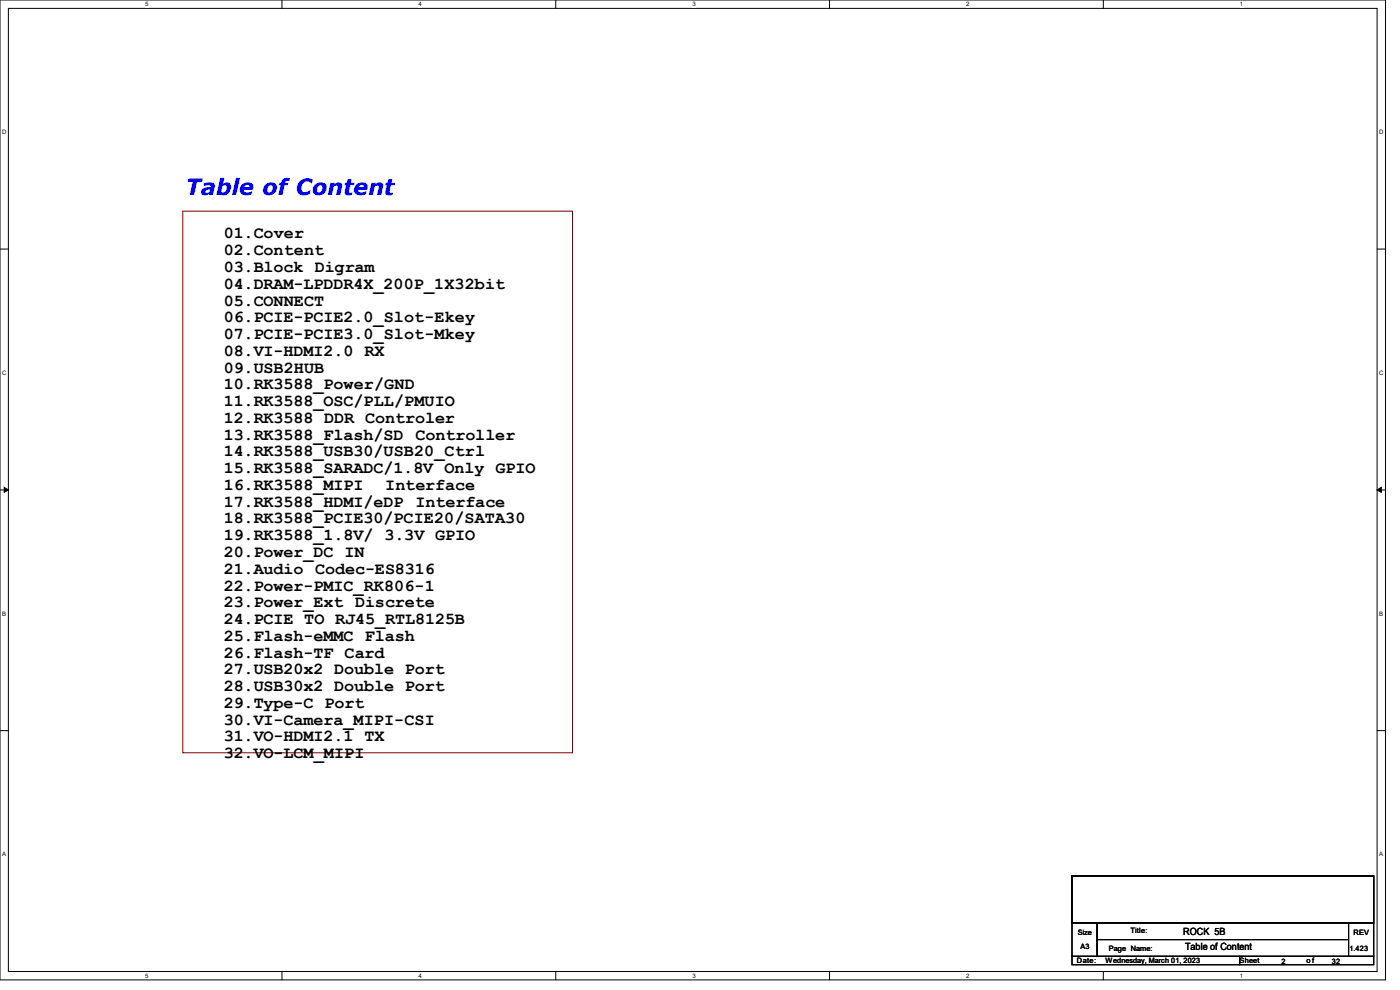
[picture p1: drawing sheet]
<svg xmlns="http://www.w3.org/2000/svg" width="297mm" height="210mm" viewBox="0 0 297 210" stroke-linecap="round" stroke-linejoin="round" font-family="sans-serif">
<defs><g id="words">
<text font-size="4.7" fill="#00f" x="39.5" y="41.4">Table of Content</text>
<g font-size="3.6">
<text x="47.5" y="50.6">01.Cover</text>
<text x="47.5" y="54.1">02.Content</text>
<text x="47.5" y="57.7">03.Block Digram</text>
<text x="47.5" y="61.3">04.DRAM-LPDDR4X_200P_1X32bit</text>
<text x="47.5" y="64.8">05.CONNECT</text>
<text x="47.5" y="68.4">06.PCIE-PCIE2.0_Slot-Ekey</text>
<text x="47.5" y="71.9">07.PCIE-PCIE3.0_Slot-Mkey</text>
<text x="47.5" y="75.5">08.VI-HDMI2.0 RX</text>
<text x="47.5" y="79">09.USB2HUB</text>
<text x="47.5" y="82.6">10.RK3588_Power/GND</text>
<text x="47.5" y="86.1">11.RK3588_OSC/PLL/PMUIO</text>
<text x="47.5" y="89.7">12.RK3588 DDR Controler</text>
<text x="47.5" y="93.3">13.RK3588_Flash/SD</text>
<text x="88.1" y="93.3">Controller</text>
<text x="47.5" y="96.8">14.RK3588_USB30/USB20_Ctrl</text>
<text x="47.5" y="100.4">15.RK3588_SARADC/1.8V Only GPIO</text>
<text x="47.5" y="103.9">16.RK3588_MIPI</text>
<text x="47.5" y="107.5">17.RK3588_HDMI/eDP</text>
<text x="81.7" y="103.9">Interface</text>
<text x="88.1" y="107.5">Interface</text>
<text x="47.5" y="111">18.RK3588_PCIE30/PCIE20/SATA30</text>
<text x="47.5" y="114.6">19.RK3588_1.8V/ 3.3V GPIO</text>
<text x="47.5" y="118.2">20.Power_DC IN</text>
<text x="47.5" y="121.7">21.Audio Codec-ES8316</text>
<text x="47.5" y="125.3">22.Power-PMIC_RK806-1</text>
<text x="47.5" y="128.8">23.Power_Ext Discrete</text>
<text x="47.5" y="132.4">24.PCIE TO RJ45_RTL8125B</text>
<text x="47.5" y="135.9">25.Flash-eMMC Flash</text>
<text x="47.5" y="139.5">26.Flash-TF Card</text>
<text x="47.5" y="143">27.USB20x2 Double Port</text>
<text x="47.5" y="146.6">28.USB30x2 Double Port</text>
<text x="47.5" y="150.2">29.Type-C Port</text>
<text x="47.5" y="153.7">30.VI-Camera_MIPI-CSI</text>
<text x="47.5" y="157.3">31.VO-HDMI2.1 TX</text>
<text x="47.5" y="160.8">32.VO-LCM_MIPI</text>
</g>
<g font-size="2.1">
<text x="251" y="198.4">ROCK 5B</text>
<text x="251.4" y="201.4">Table of Content</text>
</g>
<g font-size="1.6">
<text x="239.9" y="197.9">Title:</text>
<text x="228.6" y="198.2">Size</text>
<text x="229.2" y="201.3">A3</text>
<text x="235.2" y="201.8">Page Name:</text>
<text x="286.3" y="201.8">1.423</text>
<text x="287.1" y="198.2">REV</text>
<text x="228.5" y="204.3">Date:</text>
<text x="234.5" y="204.3">Wednesday, March 01, 2023</text>
<text x="263" y="204.3">Sheet</text>
<text x="271.9" y="204.5">2</text>
<text x="277.2" y="204.3">o f</text>
<text x="282.6" y="204.5">32</text>
</g>
<g font-size="1.3">
<text x="30.8" y="1.3">5</text>
<text x="88.8" y="1.3">4</text>
<text x="146.9" y="1.3">3</text>
<text x="205" y="1.3">2</text>
<text x="263.1" y="1.3">1</text>
<text x=".5" y="28.4">D</text>
<text x="292.6" y="28.4">D</text>
<text x=".5" y="79.5">C</text>
<text x="292.6" y="79.5">C</text>
<text x=".5" y="130.6">B</text>
<text x="292.6" y="130.6">B</text>
<text x=".5" y="181.7">A</text>
<text x="292.6" y="181.7">A</text>
<text x="30.8" y="207.4">5</text>
<text x="88.8" y="207.4">4</text>
<text x="146.9" y="207.4">3</text>
<text x="205" y="207.4">2</text>
<text x="263.1" y="207.4">1</text>
</g>
</g></defs>
<path d="M0 0h293.9v207.9h-293.9zM1.8 1.8h290.3v204.3h-290.3z" fill="none" stroke="#000" stroke-width=".21"/>
<g fill="#fff">
<path d="M30.8 .2h.7v1.4h-.7z"/>
<path d="M30.8 206.2h.7v1.4h-.7z"/>
</g>
<path d="M59.8 0v1.8M59.8 206.1v1.8" fill="none" stroke="#000" stroke-width=".21"/>
<g fill="#fff">
<path d="M88.8 .2h.7v1.4h-.7z"/>
<path d="M88.8 206.2h.7v1.4h-.7z"/>
</g>
<path d="M117.9 0v1.8M117.9 206.1v1.8" fill="none" stroke="#000" stroke-width=".21"/>
<g fill="#fff">
<path d="M146.9 .2h.7v1.4h-.7z"/>
<path d="M146.9 206.2h.7v1.4h-.7z"/>
</g>
<path d="M176 0v1.8M176 206.1v1.8" fill="none" stroke="#000" stroke-width=".21"/>
<g fill="#fff">
<path d="M205 .2h.7v1.4h-.7z"/>
<path d="M205 206.2h.7v1.4h-.7z"/>
</g>
<path d="M234.1 0v1.8M234.1 206.1v1.8" fill="none" stroke="#000" stroke-width=".21"/>
<g fill="#fff">
<path d="M263.1 .2h.6v1.4h-.6z"/>
<path d="M263.1 206.2h.6v1.4h-.6z"/>
<path d="M.5 27.3h.9v1.4h-.9z"/>
<path d="M292.6 27.3h.9v1.4h-.9z"/>
<path d="M.5 78.4h.9v1.4h-.9z"/>
<path d="M292.6 78.4h.9v1.4h-.9z"/>
</g>
<path d="M0 52.8h1.8M292.1 52.8h1.8" fill="none" stroke="#000" stroke-width=".21"/>
<g fill="#fff">
<path d="M.5 129.5h.8v1.4h-.8z"/>
<path d="M292.6 129.5h.8v1.4h-.8z"/>
</g>
<path d="M0 103.9h1.8M292.1 103.9h1.8" fill="none" stroke="#000" stroke-width=".21"/>
<path d="M.9 103.4l.9 .5-.9 .5zM292.1 103.9l.9-.5v1z" fill="#000" stroke="#000" stroke-width=".21"/>
<g fill="#fff">
<path d="M.5 180.5h.8v1.4h-.8z"/>
<path d="M292.6 180.5h.8v1.4h-.8z"/>
</g>
<path d="M0 155h1.8M292.1 155h1.8M227.4 185.8h64v9.9h-64zM227.4 195.7h5.3v7.2h-5.3zM232.7 195.7h53.4v3.6h-53.4zM232.7 199.3h53.4v3.6h-53.4zM286.1 195.7h5.3v7.2h-5.3zM227.4 202.9h35.6v1.7h-35.6zM263 202.9h28.4v1.7h-28.4z" fill="none" stroke="#000" stroke-width=".21"/>
<path d="M38.8 44.8h82.7v114.9h-82.7z" fill="none" stroke="#800000" stroke-width=".21"/>
<use href="#words"/>
</svg>
